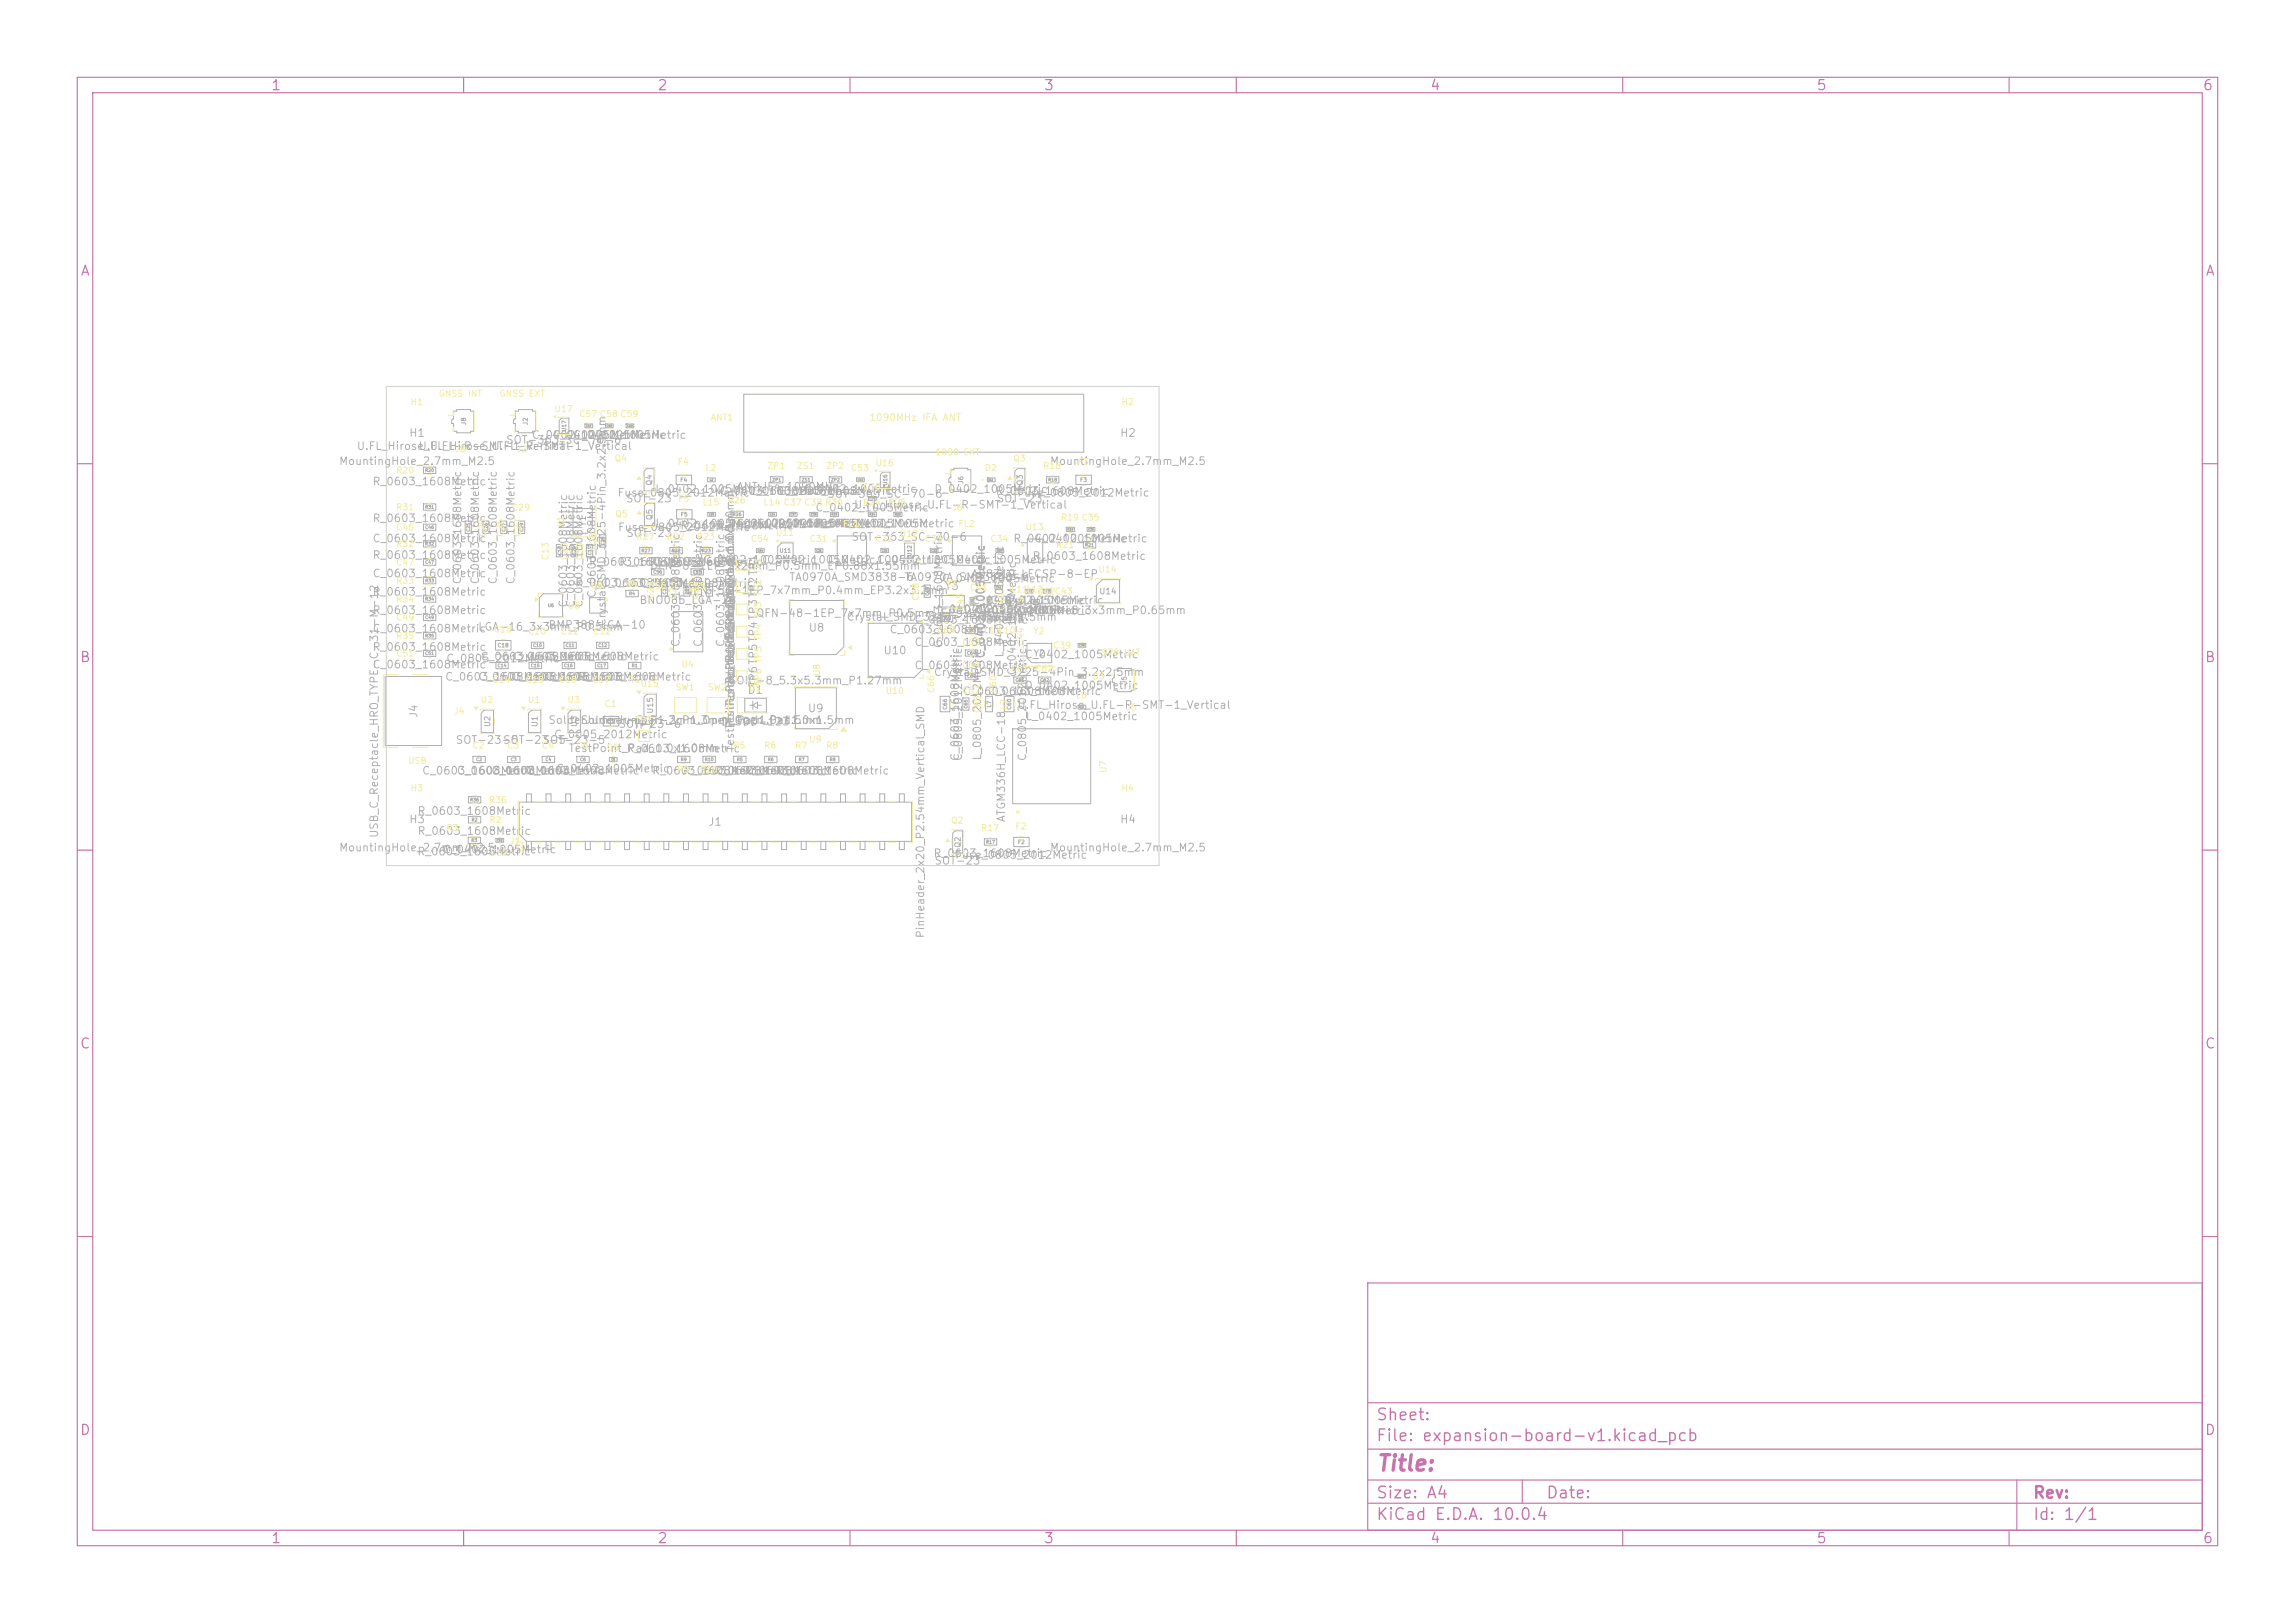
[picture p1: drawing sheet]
<svg xmlns="http://www.w3.org/2000/svg" width="297mm" height="210mm" viewBox="0 0 297 210" stroke-linecap="round" stroke-linejoin="round" font-family="sans-serif">
<defs><g id="words">
<text font-size="2" fill="#c872ab" x="178" y="190.8">Title:</text>
<g font-size="1.5" fill="#c872ab">
<text x="178" y="184.2">Sheet:</text>
<text x="178" y="186.9">File: expansion-board-v1.kicad_pcb</text>
<text x="178" y="197.1">KiCad E.D.A. 10.0.4</text>
<text x="178" y="194.3">Size: A4</text>
<text x="200" y="194.3">Date:</text>
<text x="263" y="194.3">Rev:</text>
<text x="263" y="197.1">Id: 1/1</text>
</g>
<g font-size="1.3" fill="#c872ab">
<text x="35" y="12">1</text>
<text x="85" y="12">2</text>
<text x="135" y="12">3</text>
<text x="185" y="12">4</text>
<text x="235" y="12">5</text>
<text x="285" y="12">6</text>
<text x="10.3" y="36">A</text>
<text x="285.4" y="36">A</text>
<text x="10.3" y="86">B</text>
<text x="285.3" y="86">B</text>
<text x="10.3" y="136">C</text>
<text x="285.3" y="136">C</text>
<text x="10.3" y="186">D</text>
<text x="285.3" y="186">D</text>
<text x="35" y="200">1</text>
<text x="85" y="200">2</text>
<text x="135" y="200">3</text>
<text x="185" y="200">4</text>
<text x="235" y="200">5</text>
<text x="285" y="200">6</text>
</g>
<g font-size="1" fill="#afafaf">
<text x="52.9" y="56.8">H1</text>
<text x="54.1" y="58.5">U.FL_Hirose_U.FL-R-SMT-1_Vertical</text>
<text x="65.4" y="57.7">SOT-363_SC-70-6</text>
<text x="68.7" y="57">C_0402_1005Metric</text>
<text x="71.4" y="57">C_0402_1005Metric</text>
<text x="74.1" y="57">C_0402_1005Metric</text>
<text x="144.9" y="56.8">H2</text>
<text x="43.8" y="60.4">MountingHole_2.7mm_M2.5</text>
<text x="48.1" y="63">R_0603_1608Metric</text>
<text x="79.8" y="64.5">Fuse_0805_2012MetricL_0603_1608Metric</text>
<text x="80.9" y="65.3">SOT-23</text>
<text x="84.7" y="64">L_0402_1005Metric</text>
<text x="93.1" y="64.3">C_0603_1608Metric</text>
<text x="95.3" y="63.7">ANT_IFA_1090MHz</text>
<text x="100.7" y="64.3">C_0603_1608Metric</text>
<text x="103.9" y="64">C_0402_1005Metric</text>
<text x="107" y="64.7">SOT-363_SC-70-6</text>
<text x="120.8" y="64">D_0402_1005Metric</text>
<text x="128.8" y="64.3">R_0603_1608Metric</text>
<text x="128.9" y="65.3">SOT-23</text>
<text x="131.6" y="64.5">Fuse_0805_2012Metric</text>
<text x="135.8" y="60.4">MountingHole_2.7mm_M2.5</text>
<text x="48.1" y="70.4">C_0603_1608Metric</text>
<text x="48.1" y="67.8">R_0603_1608Metric</text>
<text x="79.9" y="69">Fuse_0805_2012Metric</text>
<text x="81" y="69.7">SOT-23</text>
<text x="84.7" y="68.5">L_0402_1005Metric</text>
<text x="87.9" y="68.7">R_0603_1608Metric</text>
<text x="92.6" y="68.5">L_0402_1005Metric</text>
<text x="95.2" y="68.5">C_0402_1005Metric</text>
<text x="97.9" y="68.5">C_0402_1005Metric</text>
<text x="100.5" y="68.5">R_0402_1005Metric</text>
<text x="105.4" y="68.5">R_0402_1005Metric</text>
<text x="105.4" y="66.4">C_0402_1005Metric</text>
<text x="108.7" y="68.5">R_0402_1005Metric</text>
<text x="110.1" y="70.2">SOT-363_SC-70-6</text>
<text x="110.4" y="66.1">U.FL_Hirose_U.FL-R-SMT-1_Vertical</text>
<text x="131.1" y="70.4">R_0402_1005Metric</text>
<text x="133.7" y="70.4">C_0402_1005Metric</text>
<text x="48.1" y="72.6">R_0603_1608Metric</text>
<text x="48.1" y="77.3">R_0603_1608Metric</text>
<text x="48.1" y="74.9">C_0603_1608Metric</text>
<text x="59.9" y="75.7" transform="rotate(-90 59.9 75.7)">C_0603_1608Metric</text>
<text x="62.2" y="75.7" transform="rotate(-90 62.2 75.7)">C_0603_1608Metric</text>
<text x="64.5" y="75.7" transform="rotate(-90 64.5 75.7)">C_0603_1608Metric</text>
<text x="66.8" y="75.7" transform="rotate(-90 66.8 75.7)">C_0603_1608Metric</text>
<text x="74.3" y="76.1">R_0603_1608Metric</text>
<text x="76.1" y="73.4">R_0603_1608Metric</text>
<text x="77.3" y="77.5" transform="rotate(-90 77.3 77.5)">C_0603_1608Metric</text>
<text x="77.7" y="76.2">C_0603_1608Metric</text>
<text x="80" y="73.4">R_0603_1608Metric</text>
<text x="82.8" y="76.2">C_0603_1608Metric</text>
<text x="84" y="73.4">R_0603_1608Metric</text>
<text x="84" y="74">DFN-8-1EP_2x2mm_P0.5mm_EP0.86x1.55mm</text>
<text x="88.6" y="77.1">QFN-56-1EP_7x7mm_P0.4mm_EP3.2x3.2mm</text>
<text x="90.9" y="73.2">C_0402_1005Metric</text>
<text x="98.5" y="73.2">C_0402_1005MetricC_0402_1005Metric</text>
<text x="102" y="75.4">TA0970A_SMD3838-6</text>
<text x="107" y="73.2">C_0402_1005MetricC_0402_1005Metric</text>
<text x="116.9" y="75.4">TA0970A_SMD3838-6</text>
<text x="121.8" y="75.6">C_0402_1005Metric</text>
<text x="122.2" y="76.6">Y3</text>
<text x="125.6" y="75">AD8319_LFCSP-8-EP</text>
<text x="133.5" y="72.7">R_0603_1608Metric</text>
<text x="48.1" y="82.1">C_0603_1608Metric</text>
<text x="48.1" y="79.7">R_0603_1608Metric</text>
<text x="61.8" y="81.9">LGA-16_3x3mm_P0.5mm</text>
<text x="70.9" y="81.6">BMP388_LGA-10</text>
<text x="73.6" y="78.7" transform="rotate(-90 73.6 78.7)">C_0603_1608Metric</text>
<text x="74.6" y="78.7" transform="rotate(-90 74.6 78.7)">C_0603_1608Metric</text>
<text x="75.6" y="78.7" transform="rotate(-90 75.6 78.7)">C_0603_1608Metric</text>
<text x="78.6" y="81.1" transform="rotate(-90 78.6 81.1)">Crystal_SMD_3225-4Pin_3.2x2.5mm</text>
<text x="82.7" y="78.4">BNO085_LGA-28</text>
<text x="88.2" y="83.8" transform="rotate(-90 88.2 83.8)">C_0603_1608Metric</text>
<text x="91.1" y="83.8" transform="rotate(-90 91.1 83.8)">C_0603_1608Metric</text>
<text x="94" y="83.8" transform="rotate(-90 94 83.8)">C_0603_1608Metric</text>
<text x="95.2" y="82.9" transform="rotate(-90 95.2 82.9)">TestPoint_Pad_1.0x1.0mm</text>
<text x="97.8" y="80.1">QFN-48-1EP_7x7mm_P0.5mm_EP5.15x5.15mm</text>
<text x="104.6" y="82">U8</text>
<text x="109.5" y="80.6">Crystal_SMD_3215-2Pin_3.2x1.5mm</text>
<text x="115" y="82.2">C_0603_1608Metric</text>
<text x="118.3" y="80.9">C_0603_1608Metric</text>
<text x="118.3" y="83.8">C_0603_1608Metric</text>
<text x="121.1" y="79.6">L_0402_1005Metric</text>
<text x="122.2" y="84" transform="rotate(-90 122.2 84)">C_0603_1608Metric</text>
<text x="123" y="79.6">L_0402_1005Metric</text>
<text x="124.6" y="79.7">L_0402_1005Metric</text>
<text x="125.7" y="78.4">C_0402_1005Metric</text>
<text x="126.6" y="79.7">L_0402_1005Metric</text>
<text x="128" y="78.4">C_0402_1005Metric</text>
<text x="133.1" y="79.7">MSOP-8_3x3mm_P0.65mm</text>
<text x="48.1" y="86.7">C_0603_1608Metric</text>
<text x="48.1" y="84.5">R_0603_1608Metric</text>
<text x="57.5" y="88.3">C_0603_1608Metric</text>
<text x="57.7" y="85.9">C_0805_2012Metric</text>
<text x="61.8" y="88.3">C_0603_1608Metric</text>
<text x="62.1" y="85.7">C_0603_1608Metric</text>
<text x="66.1" y="88.3">C_0603_1608Metric</text>
<text x="66.3" y="85.7">C_0603_1608Metric</text>
<text x="70.4" y="88.3">C_0603_1608Metric</text>
<text x="70.5" y="85.7">C_0603_1608Metric</text>
<text x="74.7" y="88.3">R_0603_1608Metric</text>
<text x="94.2" y="88.8">SOIC-8_5.3x5.3mm_P1.27mm</text>
<text x="95.2" y="88.7" transform="rotate(-90 95.2 88.7)">TestPoint_Pad_1.0x1.0mm</text>
<text x="95.2" y="85.8" transform="rotate(-90 95.2 85.8)">TestPoint_Pad_1.0x1.0mm</text>
<text x="98.2" y="89" transform="rotate(-90 98.2 89)">TP6TP5TP4TP3TP2TP1</text>
<text x="114.3" y="84.9">U10</text>
<text x="118.3" y="86.8">C_0603_1608Metric</text>
<text x="120.8" y="87.7">Crystal_SMD_3225-4Pin_3.2x2.5mm</text>
<text x="127.6" y="85.3" transform="rotate(-90 127.6 85.3)">C_0402_1005Metric</text>
<text x="130.1" y="85.2" transform="rotate(-90 130.1 85.2)">L_0402_1005Metric</text>
<text x="131.7" y="87.5" transform="rotate(-90 131.7 87.5)">C_0402_1005Metric</text>
<text x="132.6" y="85.4">C_0402_1005Metric</text>
<text x="132.6" y="89.4">D_0402_1005Metric</text>
<text x="54.3" y="93" transform="rotate(-90 54.3 93)">J4</text>
<text x="70.9" y="93.9">SolderJumper-2_P1.3mm_Open_Pad1.0x1.5mm</text>
<text x="71.6" y="95.8">C_0805_2012Metric</text>
<text x="75.1" y="93.9">SolderJumper-2_P1.3mm_Open_Pad1.0x1.5mm</text>
<text x="80" y="94.4">SOT-23-6</text>
<text x="81.9" y="94.6">TP7</text>
<text x="93.2" y="94.1">D_SOD-123</text>
<text x="95.2" y="94.5" transform="rotate(-90 95.2 94.5)">TestPoint_Pad_1.0x1.0mm</text>
<text x="95.2" y="91.6" transform="rotate(-90 95.2 91.6)">TestPoint_Pad_1.0x1.0mm</text>
<text x="96.7" y="90">D1</text>
<text x="104.5" y="92.4">U9</text>
<text x="124.5" y="90.2">C_0603_1608Metric</text>
<text x="127.7" y="90.2">C_0603_1608Metric</text>
<text x="131.6" y="92">U.FL_Hirose_U.FL-R-SMT-1_Vertical</text>
<text x="132.7" y="93.4">L_0402_1005Metric</text>
<text x="54.5" y="100.5">C_0603_1608Metric</text>
<text x="58.9" y="96.5">SOT-23-5</text>
<text x="59" y="100.5">C_0603_1608Metric</text>
<text x="63.5" y="100.5">C_0603_1608Metric</text>
<text x="65" y="96.5">SOT-23-5</text>
<text x="68" y="100.5">C_0603_1608Metric</text>
<text x="70.1" y="96.5">SOT-23-5</text>
<text x="71.9" y="100.2">C_0402_1005Metric</text>
<text x="73.5" y="97.6">TestPoint_Pad_1.0x1.0mm</text>
<text x="81" y="97.6">R_0603_1608Metric</text>
<text x="84.3" y="100.5">R_0603_1608Metric</text>
<text x="88.3" y="100.5">R_0603_1608Metric</text>
<text x="92.3" y="100.5">R_0603_1608Metric</text>
<text x="95.2" y="97.3" transform="rotate(-90 95.2 97.3)">TestPoint_Pad_1.0x1.0mm</text>
<text x="96.3" y="100.5">R_0603_1608Metric</text>
<text x="100.3" y="100.5">R_0603_1608Metric</text>
<text x="124.3" y="98.6" transform="rotate(-90 124.3 98.6)">C_0603_1608Metric</text>
<text x="124.7" y="98.6" transform="rotate(-90 124.7 98.6)">C_0805_2012Metric</text>
<text x="127.2" y="98.5" transform="rotate(-90 127.2 98.5)">L_0805_2012Metric</text>
<text x="133" y="98.6" transform="rotate(-90 133 98.6)">C_0805_2012Metric</text>
<text x="52.9" y="106.8">H3</text>
<text x="54" y="105.7">R_0603_1608Metric</text>
<text x="91.6" y="107.1">J1</text>
<text x="130.3" y="106.5" transform="rotate(-90 130.3 106.5)">ATGM336H_LCC-18</text>
<text x="144.9" y="106.8">H4</text>
<text x="43.8" y="110.4">MountingHole_2.7mm_M2.5</text>
<text x="49.2" y="108.5" transform="rotate(-90 49.2 108.5)">USB_C_Receptacle_HRO_TYPE-C-31-M-12</text>
<text x="53.9" y="110.9">R_0603_1608Metric</text>
<text x="54" y="108.3">R_0603_1608Metric</text>
<text x="57.2" y="110.7">C_0402_1005Metric</text>
<text x="120.7" y="111.1">R_0603_1608Metric</text>
<text x="120.9" y="112.1">SOT-23</text>
<text x="123.5" y="111.4">Fuse_0805_2012Metric</text>
<text x="135.8" y="110.4">MountingHole_2.7mm_M2.5</text>
<text x="119.9" y="121.5" transform="rotate(-90 119.9 121.5)">PinHeader_2x20_P2.54mm_Vertical_SMD</text>
</g>
<text font-size=".9" fill="#f2eda1" x="112.4" y="54.7">1090MHz IFA ANT</text>
<g font-size=".8" fill="#f2eda1">
<text x="53.1" y="52.6">H1</text>
<text x="56.7" y="51.5">GNSS INT</text>
<text x="64.6" y="51.5">GNSS EXT</text>
<text x="71.7" y="53.5">U17</text>
<text x="145.1" y="52.6">H2</text>
<text x="58.8" y="58.7">J8</text>
<text x="66.8" y="58.7">J2</text>
<text x="74.9" y="54.2">C57 C58 C59</text>
<text x="79.5" y="59.9">Q4</text>
<text x="91.9" y="54.6">ANT1</text>
<text x="121" y="59.1">1090 EXT</text>
<text x="131" y="59.9">Q3</text>
<text x="51.2" y="61.5">R20</text>
<text x="87.6" y="60.3">F4</text>
<text x="87.7" y="65.1">F5</text>
<text x="90.9" y="65.6">L15</text>
<text x="91.2" y="61.1">L2</text>
<text x="94.1" y="65.3">R26</text>
<text x="98.7" y="65.6">L14 C37 C38 R30</text>
<text x="99.2" y="60.9">ZP1</text>
<text x="103" y="60.9">ZS1</text>
<text x="106.8" y="60.9">ZP2</text>
<text x="110" y="61.1">C53</text>
<text x="111.6" y="65.6">R24</text>
<text x="111.6" y="63.6">C30</text>
<text x="113.2" y="60.5">U16</text>
<text x="114.9" y="65.6">R25</text>
<text x="127.4" y="61.1">D2</text>
<text x="134.9" y="60.9">R18</text>
<text x="139.4" y="60.3">F3</text>
<text x="51.2" y="71">R32</text>
<text x="51.2" y="68.8">C46</text>
<text x="51.2" y="66.2">R31</text>
<text x="63" y="69.5" transform="rotate(-90 63 69.5)">C25</text>
<text x="65.3" y="69.5" transform="rotate(-90 65.3 69.5)">C26</text>
<text x="66.2" y="66.3">C29</text>
<text x="67.6" y="69.5" transform="rotate(-90 67.6 69.5)">C27</text>
<text x="73.2" y="68.3" transform="rotate(-90 73.2 68.3)">Y1</text>
<text x="77.3" y="71.3" transform="rotate(-90 77.3 71.3)">C28</text>
<text x="79.6" y="67.1">Q5</text>
<text x="82.3" y="70">R27</text>
<text x="86.2" y="70">R22</text>
<text x="90.1" y="70">R23</text>
<text x="97.1" y="70.3">C54</text>
<text x="100.3" y="69.5">U11</text>
<text x="104.7" y="70.3">C31</text>
<text x="109.1" y="68.4">FL1</text>
<text x="113.2" y="70.3">C32</text>
<text x="116.4" y="69.7">U12</text>
<text x="119.6" y="70.3">C33</text>
<text x="123.1" y="66.3">J6</text>
<text x="124" y="68.4">FL2</text>
<text x="128.1" y="70.3">C34</text>
<text x="132.6" y="68.8">U13</text>
<text x="136.6" y="71.1">R21</text>
<text x="137.2" y="67.5">R19 C35</text>
<text x="51.2" y="75.7">R33</text>
<text x="51.2" y="73.4">C47</text>
<text x="71.2" y="72.6" transform="rotate(-90 71.2 72.6)">C13</text>
<text x="73.6" y="72.6" transform="rotate(-90 73.6 72.6)">C20</text>
<text x="75.6" y="72.6" transform="rotate(-90 75.6 72.6)">C19</text>
<text x="76.4" y="76.4">U5</text>
<text x="80.9" y="76.1">R4</text>
<text x="83.8" y="76.4">C56</text>
<text x="84.8" y="77.6" transform="rotate(-90 84.8 77.6)">C22</text>
<text x="87.7" y="77.6" transform="rotate(-90 87.7 77.6)">C23</text>
<text x="88.9" y="76.4">C55</text>
<text x="90.6" y="77.6" transform="rotate(-90 90.6 77.6)">C24</text>
<text x="98.7" y="77.2" transform="rotate(-90 98.7 77.2)">TP2</text>
<text x="98.7" y="74.3" transform="rotate(-90 98.7 74.3)">TP1</text>
<text x="119.1" y="77.8" transform="rotate(-90 119.1 77.8)">C68</text>
<text x="122.3" y="76.2">Y3</text>
<text x="125.4" y="76.6">C41</text>
<text x="130.8" y="76.8">L11L12</text>
<text x="134.2" y="77.1">C42C43</text>
<text x="142.1" y="74.3">U14</text>
<text x="51.2" y="82.9">R35</text>
<text x="51.2" y="80.5">C49</text>
<text x="51.2" y="78.1">R34</text>
<text x="63.8" y="82">C18</text>
<text x="68.3" y="82.3">C10</text>
<text x="72.5" y="82.3">C11</text>
<text x="73.4" y="78.9">U6</text>
<text x="76.7" y="82.3">C12</text>
<text x="98.7" y="83" transform="rotate(-90 98.7 83)">TP4</text>
<text x="98.7" y="80.1" transform="rotate(-90 98.7 80.1)">TP3</text>
<text x="121.2" y="82.1">C69</text>
<text x="124.4" y="83.7">C63</text>
<text x="124.9" y="79.1" transform="rotate(-90 124.9 79.1)">C45</text>
<text x="127.3" y="82.2">L13</text>
<text x="129.2" y="82.2">L10</text>
<text x="130.2" y="79.1" transform="rotate(-90 130.2 79.1)">C40</text>
<text x="132.7" y="78.6" transform="rotate(-90 132.7 78.6)">L9</text>
<text x="132.7" y="83.6" transform="rotate(-90 132.7 83.6)">C44</text>
<text x="133.6" y="82.3">Y2</text>
<text x="51.2" y="85.1">C51</text>
<text x="63.6" y="88.6">C14</text>
<text x="68" y="88.6">C15</text>
<text x="72.3" y="88.6">C16</text>
<text x="76.5" y="88.6">C17</text>
<text x="81.2" y="88.6">R1</text>
<text x="82.8" y="89.1">U15</text>
<text x="87.4" y="89.5">SW1</text>
<text x="88.1" y="86.6">U4</text>
<text x="91.5" y="89.5">SW2</text>
<text x="96.9" y="89.6">D1</text>
<text x="98.7" y="88.7" transform="rotate(-90 98.7 88.7)">TP6</text>
<text x="98.7" y="85.8" transform="rotate(-90 98.7 85.8)">TP5</text>
<text x="106.3" y="87.6" transform="rotate(-90 106.3 87.6)">U8</text>
<text x="114.5" y="90">U10</text>
<text x="121.1" y="89.8" transform="rotate(-90 121.1 89.8)">C66</text>
<text x="124.4" y="89.9">C67</text>
<text x="124.4" y="86.6">C64</text>
<text x="129.1" y="89.8" transform="rotate(-90 129.1 89.8)">C60</text>
<text x="130.7" y="87.1">C61</text>
<text x="133.9" y="87.1">C62</text>
<text x="136.2" y="84.1">C39</text>
<text x="141.3" y="88.1">D3</text>
<text x="142.5" y="85">978 UAT</text>
<text x="58.7" y="92.6">J4</text>
<text x="62.1" y="91.1">U2</text>
<text x="68.2" y="91.1">U1</text>
<text x="73.4" y="91.1">U3</text>
<text x="78.2" y="91.7">C1</text>
<text x="82.1" y="93.8">TP7</text>
<text x="127.1" y="92.4" transform="rotate(-90 127.1 92.4)">C65</text>
<text x="130.6" y="91.9" transform="rotate(-90 130.6 91.9)">L7</text>
<text x="139.2" y="90.5">L8</text>
<text x="145.7" y="92.1">J5</text>
<text x="52.7" y="99">USB</text>
<text x="61.1" y="97.1">C2</text>
<text x="65.6" y="97.1">C3</text>
<text x="70" y="97.1">C4</text>
<text x="74.5" y="97.1">C6</text>
<text x="78.4" y="97.3">C5</text>
<text x="87.6" y="100.2">R9</text>
<text x="90.5" y="100.2">R10</text>
<text x="94.8" y="97.1">R5</text>
<text x="98.8" y="97.1">R6</text>
<text x="102.8" y="97.1">R7</text>
<text x="104.6" y="96.2">U9</text>
<text x="106.8" y="97.1">R8</text>
<text x="143.4" y="100.1" transform="rotate(-90 143.4 100.1)">U7</text>
<text x="53.1" y="102.6">H3</text>
<text x="57.7" y="107.7">R3</text>
<text x="63.2" y="104.1">R36</text>
<text x="63.3" y="106.7">R2</text>
<text x="123" y="106.8">Q2</text>
<text x="126.9" y="107.7">R17</text>
<text x="131.3" y="107.5">F2</text>
<text x="145.1" y="102.6">H4</text>
<text x="63.4" y="110.9">C52</text>
<text x="65.9" y="109.5">J1</text>
</g>
<g font-size=".8" fill="#afafaf">
<text x="76" y="68.2" transform="rotate(-90 76 68.2)">Y1</text>
<text x="142.2" y="77.1">U14</text>
<text x="133.7" y="85.1">Y2</text>
</g>
<g font-size=".7" fill="#afafaf">
<text x="84.6" y="62.9" transform="rotate(-90 84.6 62.9)">Q4</text>
<text x="132.5" y="62.9" transform="rotate(-90 132.5 62.9)">Q3</text>
<text x="84.6" y="67.4" transform="rotate(-90 84.6 67.4)">Q5</text>
<text x="63.6" y="94.1" transform="rotate(-90 63.6 94.1)">U2</text>
<text x="69.7" y="94.1" transform="rotate(-90 69.7 94.1)">U1</text>
<text x="74.9" y="94.1" transform="rotate(-90 74.9 94.1)">U3</text>
<text x="84.7" y="92.4" transform="rotate(-90 84.7 92.4)">U15</text>
<text x="124.5" y="109.8" transform="rotate(-90 124.5 109.8)">Q2</text>
</g>
<g font-size=".6" fill="#afafaf">
<text x="60.5" y="55.1" transform="rotate(-90 60.5 55.1)">J8</text>
<text x="68.5" y="55.1" transform="rotate(-90 68.5 55.1)">J2</text>
<text x="124.8" y="62.7" transform="rotate(-90 124.8 62.7)">J6</text>
<text x="146" y="88.6" transform="rotate(-90 146 88.6)">J5</text>
</g>
<g font-size=".5" fill="#afafaf">
<text x="73.4" y="55.9" transform="rotate(-90 73.4 55.9)">U17</text>
<text x="88" y="62.5">F4</text>
<text x="114.9" y="62.9" transform="rotate(-90 114.9 62.9)">U16</text>
<text x="139.7" y="62.5">F3</text>
<text x="88" y="66.9">F5</text>
<text x="100.8" y="71.6">U11</text>
<text x="118.1" y="72.1" transform="rotate(-90 118.1 72.1)">U12</text>
<text x="64.3" y="83.9">C18</text>
<text x="78.5" y="93.7">C1</text>
<text x="122.7" y="91.9" transform="rotate(-90 122.7 91.9)">C66</text>
<text x="128.4" y="91.6" transform="rotate(-90 128.4 91.6)">L7</text>
<text x="131" y="91.9" transform="rotate(-90 131 91.9)">C60</text>
<text x="131.7" y="109.3">F2</text>
</g>
<g font-size=".4" fill="#afafaf">
<text x="55" y="65.9">R31</text>
<text x="55" y="61.2">R20</text>
<text x="99.9" y="62.4">ZP1</text>
<text x="103.7" y="62.4">ZS1</text>
<text x="107.5" y="62.4">ZP2</text>
<text x="135.6" y="62.4">R18</text>
<text x="55" y="70.7">R32</text>
<text x="55" y="68.5">C46</text>
<text x="60.9" y="68.9" transform="rotate(-90 60.9 68.9)">C25</text>
<text x="63.2" y="68.9" transform="rotate(-90 63.2 68.9)">C26</text>
<text x="65.5" y="68.9" transform="rotate(-90 65.5 68.9)">C27</text>
<text x="67.8" y="68.9" transform="rotate(-90 67.8 68.9)">C29</text>
<text x="72.7" y="71.9" transform="rotate(-90 72.7 71.9)">C13</text>
<text x="74.6" y="71.9" transform="rotate(-90 74.6 71.9)">C20</text>
<text x="76.6" y="71.9" transform="rotate(-90 76.6 71.9)">C19</text>
<text x="78.3" y="70.6" transform="rotate(-90 78.3 70.6)">C28</text>
<text x="83" y="71.6">R27</text>
<text x="86.9" y="71.6">R22</text>
<text x="90.8" y="71.6">R23</text>
<text x="94.8" y="66.9">R26</text>
<text x="140.4" y="70.8">R21</text>
<text x="55" y="75.4">R33</text>
<text x="55" y="77.8">R34</text>
<text x="55" y="73.1">C47</text>
<text x="81.4" y="77.1">R4</text>
<text x="84.5" y="74.3">C56</text>
<text x="86.3" y="77" transform="rotate(-90 86.3 77)">C22</text>
<text x="89.2" y="77" transform="rotate(-90 89.2 77)">C23</text>
<text x="89.6" y="74.3">C55</text>
<text x="92.1" y="77" transform="rotate(-90 92.1 77)">C24</text>
<text x="120.3" y="77.1" transform="rotate(-90 120.3 77.1)">C68</text>
<text x="55" y="82.6">R35</text>
<text x="55" y="80.2">C49</text>
<text x="68.9" y="83.8">C10</text>
<text x="70.8" y="78.6">U6</text>
<text x="73.2" y="83.8">C11</text>
<text x="77.4" y="83.8">C12</text>
<text x="121.9" y="80.3">C69</text>
<text x="125.1" y="81.9">C63</text>
<text x="55" y="84.8">C51</text>
<text x="64.3" y="86.4">C14</text>
<text x="68.6" y="86.4">C15</text>
<text x="72.9" y="86.4">C16</text>
<text x="77.2" y="86.4">C17</text>
<text x="81.7" y="86.4">R1</text>
<text x="125.1" y="87.8">C67</text>
<text x="125.1" y="84.8">C64</text>
<text x="131.4" y="88.3">C61</text>
<text x="134.6" y="88.3">C62</text>
<text x="125.3" y="91.7" transform="rotate(-90 125.3 91.7)">C65</text>
<text x="61.6" y="98.6">C2</text>
<text x="66" y="98.6">C3</text>
<text x="70.5" y="98.6">C4</text>
<text x="75" y="98.6">C6</text>
<text x="88" y="98.6">R9</text>
<text x="91.2" y="98.6">R10</text>
<text x="95.3" y="98.6">R5</text>
<text x="99.3" y="98.6">R6</text>
<text x="103.3" y="98.6">R7</text>
<text x="107.3" y="98.6">R8</text>
<text x="60.8" y="103.8">R36</text>
<text x="61" y="106.4">R2</text>
<text x="60.9" y="109">R3</text>
<text x="127.6" y="109.3">R17</text>
</g>
<g font-size=".3" fill="#afafaf">
<text x="75.8" y="55.3">C57</text>
<text x="78.5" y="55.3">C58</text>
<text x="81.1" y="55.3">C59</text>
<text x="91.8" y="62.3">L2</text>
<text x="111" y="62.3">C53</text>
<text x="112.5" y="64.7">C30</text>
<text x="128" y="62.3">D2</text>
<text x="91.7" y="66.7">L15</text>
<text x="98" y="71.4">C54</text>
<text x="99.6" y="66.7">L14</text>
<text x="102.3" y="66.7">C37</text>
<text x="104.9" y="66.7">C38</text>
<text x="105.6" y="71.4">C31</text>
<text x="107.6" y="66.8">R30</text>
<text x="112.5" y="66.8">R24</text>
<text x="114.1" y="71.4">C32</text>
<text x="115.8" y="66.8">R25</text>
<text x="120.5" y="71.4">C33</text>
<text x="129" y="71.4">C34</text>
<text x="138.1" y="68.7">R19</text>
<text x="140.8" y="68.7">C35</text>
<text x="128.9" y="76.2">C41</text>
<text x="131.6" y="78">L11</text>
<text x="132.8" y="76.7">C42</text>
<text x="133.6" y="78">L12</text>
<text x="135.1" y="76.7">C43</text>
<text x="126" y="78.2" transform="rotate(-90 126 78.2)">C45</text>
<text x="128.1" y="80.2">L13</text>
<text x="128.2" y="78.2" transform="rotate(-90 128.2 78.2)">C40</text>
<text x="130.7" y="78.1" transform="rotate(-90 130.7 78.1)">L9</text>
<text x="132.3" y="80.4" transform="rotate(-90 132.3 80.4)">C44</text>
<text x="139.6" y="83.7">C39</text>
<text x="139.7" y="87.7">D3</text>
<text x="139.8" y="91.7">L8</text>
<text x="79.1" y="98.5">C5</text>
<text x="64.3" y="108.9">C52</text>
</g>
</g></defs>
<g fill="none" stroke="#c872ab" stroke-width=".15">
<path d="M10 10h277v190h-277zM12 12h273v186h-273zM60 10v2M110 10v2M160 10v2M210 10v2M260 10v2M10 60h2M285 60h2M10 110h2M285 110h2M10 160h2"/>
<path d="M177 166h108v32h-108zM285 160h2M60 198v2M110 198v2M160 198v2M177 194.5h108M177 191.5h108M177 187.5h108M177 181.5h108M197 191.5v3M210 198v2M260 198v2"/>
<path d="M261 191.5v6.5"/>
</g>
<g fill="none" stroke="#afafaf" stroke-width=".13">
<path d="M58.7 53.2h.4v-.2h1.8v.2h.4v2.6h-.4v.2h-1.8v-.2h-.4v-1h-.3v-.4l.3-.2zM66.7 53.2h.4v-.2h1.8v.2h.4v2.6h-.4v.2h-1.8v-.2h-.4v-1h-.2v-.4l.2-.2zM72.4 54.4l.3-.3h.9v2h-1.2zM75.7 54.9h1v.4h-1zM78.4 54.9h1v.4h-1zM81 54.9h1v.4h-1zM96.2 51h44v7.5h-44zM54.8 70h1.6v.8h-1.6zM54.8 67.8h1.6v.8h-1.6zM54.8 65.2h1.6v.8h-1.6zM54.8 79.5h1.6v.8h-1.6zM54.8 60.4h1.6v.9h-1.6z"/>
<path d="M54.8 74.7h1.6v.8h-1.6zM54.8 77.1h1.6v.8h-1.6zM54.8 72.4h1.6v.7h-1.6zM60.2 67.4h.8v1.6h-.8zM62.5 67.4h.8v1.6h-.8zM64.8 67.4h.8v1.6h-.8zM67.1 67.4h.8v1.6h-.8zM69.8 77.3l.5-.5h2.5v3h-3zM72 70.4h.8v1.6h-.8zM73.9 70.4h.8v1.6h-.8zM74.1 65.8h2.6v2.6l-.7 .6h-1.9zM75.9 70.4h.8v1.6h-.8z"/>
<path d="M76.3 77.3h2v2h-2zM77.6 69.2h.8v1.6h-.8zM81 76.4h1.6v.8h-1.6zM82.8 70.8h1.6v.9h-1.6zM83.7 60.6h1v2.9h-1.3v-2.5zM83.7 65.1h1v2.9h-1.3v-2.6zM84.3 73.6h1.6v.8h-1.6zM85.6 75.5h.8v1.6h-.8zM86.7 70.8h1.6v.9h-1.6zM87.1 79.1h3.9v5.2h-3.9zM87.5 61.5h2v1.2h-2zM87.6 66h2v1.2h-2z"/>
<path d="M88.5 75.5h.8v1.6h-.8zM89.4 73.6h1.6v.8h-1.6zM90.6 70.8h1.6v.9h-1.6zM91.4 75.5h.8v1.6h-.8zM91.6 61.8h1v.5h-1zM91.6 66.3h1v.5h-1zM94.6 66.1h1.6v.9h-1.6zM97.9 71h1v.5h-1zM99.5 66.3h1v.5h-1zM99.7 61.7h1.6v.8h-1.6zM100.6 70.7l.5-.4h1.5v2h-2zM102.2 66.3h1v.5h-1z"/>
<path d="M102.2 77.7h7v6l-1 1h-6zM103.5 61.7h1.6v.8h-1.6zM104.8 66.3h1v.5h-1zM105.5 71h1v.5h-1zM107.3 61.7h1.6v.8h-1.6zM107.5 66.3h1v.5h-1zM108.3 69.3h3.8v3.8h-3.8zM110.9 61.8h1v.5h-1zM112.4 66.3h1v.5h-1zM112.4 64.3h1v.4h-1zM113.9 61.4l.3-.3h1v2h-1.3zM114 71h1v.5h-1z"/>
<path d="M115.7 66.3h1v.5h-1zM117.1 70.3h1.2v1.6l-.3 .4h-.9zM119.6 75.7h.8v1.6h-.8zM120.4 71h1v.5h-1zM121.6 77.1h3.2v1.5h-3.2zM121.7 79.6h1.6v.8h-1.6zM123 60.8h.4v-.2h1.8v.2h.4v2.6h-.4v.2h-1.8v-.2h-.4v-1h-.2v-.5l.2-.1zM123.2 69.3h3.8v3.8h-3.8zM125.5 77.3h.6v1h-.6zM127.8 77.3h.4v1h-.4zM127.8 61.8h1v.5h-1zM127.9 61.8v.5"/>
<path d="M128 61.8v.5M128 79.7h1v.6h-1zM128.8 75.7h1v.6h-1zM128.9 71h1v.5h-1zM129.9 79.7h1v.6h-1zM130.2 77.3h.6v1h-.6zM131.5 77.6h1v.4h-1zM131.7 60.6h.9v2.9h-1.3v-2.5zM131.8 79.5h.6v1h-.6zM132.7 76.3h1v.4h-1zM132.9 69.7h2v3h-2zM133.5 77.6h1v.4h-1z"/>
<path d="M135 76.3h1v.4h-1zM135.4 61.7h1.6v.8h-1.6zM138 68.2h1v.6h-1zM139.2 61.5h2v1.2h-2zM140.2 70.1h1.6v.8h-1.6zM140.7 68.3h1v.4h-1zM141.9 75.7l.7-.7h2.3v3h-3zM49.8 87.5h7.3v9h-7.3zM54.8 84.1h1.6v.8h-1.6zM54.8 81.9h1.6v.8h-1.6zM61.2 97.9h1.6v.8h-1.6zM62.3 92.3l.4-.4h1.2v2.9h-1.6z"/>
<path d="M64.1 82.9h2v1.2h-2zM64.2 85.7h1.6v.8h-1.6zM65.7 97.9h1.6v.8h-1.6zM68.4 92.3l.4-.4h1.2v2.9h-1.6zM68.5 85.7h1.6v.8h-1.6zM68.8 83.1h1.6v.8h-1.6zM70.2 97.9h1.6v.8h-1.6zM72.8 85.7h1.6v.8h-1.6zM73 83.1h1.6v.8h-1.6zM73.9 91.9h1.2v2.9h-1.6v-2.5zM74.7 97.9h1.6v.8h-1.6zM77.1 85.7h1.6v.8h-1.6z"/>
<path d="M77.2 83.1h1.6v.8h-1.6zM78.1 92.7h2v1.3h-2zM78.9 98h1v.5h-1zM81.3 85.7h1.6v.8h-1.6zM83.7 89.8h1.2v2.9h-1.6v-2.5zM87.7 97.9h1.6v.8h-1.6zM91 97.9h1.6v.8h-1.6zM94.9 97.9h1.6v.8h-1.6zM96.4 90.4h2.8v1.8h-2.8zM97 91.3h.4M97.4 90.7v1.1M97.4 91.3l.6-.4v.8z"/>
<path d="M98 91.3h.5M99 97.9h1.5v.8h-1.5zM102.9 89h5.3v4.3l-1 1h-4.3zM103 97.9h1.6v.8h-1.6zM107 97.9h1.6v.8h-1.6zM112.4 80.6h7v6l-1 1h-6zM121.7 90.1h1.2v2h-1.2zM124.6 90.3h.8v1.6h-.8zM124.9 81.2h1.6v.8h-1.6zM124.9 87.1h1.6v.8h-1.6zM124.9 84.1h1.6v.8h-1.6zM127.5 90.1h1v2h-1z"/>
<path d="M130 90.1h1.2v2h-1.2zM131.1 94.3h10.1v9.7h-10.1zM131.2 87.6h1.6v.8h-1.6zM132.9 83.3h3.2v2.4h-2.6l-.6-.6zM134.4 87.6h1.6v.8h-1.6zM139.5 91.3h1v.4h-1zM139.5 83.3h1v.4h-1zM139.5 87.3h1v.4h-1zM139.6 87.3v.5M139.7 87.3v.5M144.2 86.7h.4v-.2h1.8v.2h.4v2.6h-.4v.2h-1.8v-.2h-.4v-1h-.3v-.4l.3-.2zM60.6 108.3h1.6v.9h-1.6z"/>
<path d="M60.6 103.1h1.6v.8h-1.6zM60.6 105.7h1.6v.8h-1.6zM64.2 108.5h1v.5h-1zM67.2 103.8h50.8v5.1h-49.9l-.9-1zM68.1 103.8v-1.1h.7v1.1M68.1 108.9v1h.7v-1M70.7 103.8v-1.1h.6v1.1M70.7 108.9v1h.6v-1M73.2 103.8v-1.1h.6v1.1M73.2 108.9v1h.6v-1M75.7 103.8v-1.1h.7v1.1M75.7 108.9v1h.7v-1"/>
<path d="M78.3 103.8v-1.1h.6v1.1M78.3 108.9v1h.6v-1M80.8 103.8v-1.1h.7v1.1M80.8 108.9v1h.7v-1M83.4 103.8v-1.1h.6v1.1M83.4 108.9v1h.6v-1M85.9 103.8v-1.1h.7v1.1M85.9 108.9v1h.7v-1M88.5 103.8v-1.1h.6v1.1M88.5 108.9v1h.6v-1M91 103.8v-1.1h.6v1.1M91 108.9v1h.6v-1"/>
<path d="M93.5 103.8v-1.1h.7v1.1M93.5 108.9v1h.7v-1M96.1 103.8v-1.1h.6v1.1M96.1 108.9v1h.6v-1M98.6 103.8v-1.1h.7v1.1M98.6 108.9v1h.7v-1M101.2 103.8v-1.1h.6v1.1M101.2 108.9v1h.6v-1M103.7 103.8v-1.1h.6v1.1M103.7 108.9v1h.6v-1M106.2 103.8v-1.1h.7v1.1M106.2 108.9v1h.7v-1"/>
<path d="M108.8 103.8v-1.1h.6v1.1M108.8 108.9v1h.6v-1M111.3 103.8v-1.1h.7v1.1M111.3 108.9v1h.7v-1M113.9 103.8v-1.1h.6v1.1M113.9 108.9v1h.6v-1M116.4 103.8v-1.1h.6v1.1M116.4 108.9v1h.6v-1M123.6 107.5h1v2.9h-1.3v-2.6zM127.4 108.5h1.6v.9h-1.6zM131.2 108.4h2v1.1h-2z"/>
</g>
<path d="M90.1 73.5h.3M90.1 74.5h.3M117 70.2h1.4M117 72.3h1.4M118.9 72.3l.1 .2h-.3z" fill="none" stroke="#f2eda1" stroke-width=".13"/>
<path d="M118.9 72.3l.1 .2h-.3z" fill="#f2eda1"/>
<g fill="none" stroke="#f2eda1" stroke-width=".13">
<path d="M55.4 69.8h.4M55.4 70.9h.4M62.4 68.1v.3M63.4 68.1v.3M77.5 69.9v.2M78.5 69.9v.2M83.4 70.7h.4M83.4 71.8h.4M87.3 70.7h.4M87.3 71.8h.4M88.3 65.8h.5M88.3 67.3h.5"/>
<path d="M95.2 66h.4M95.2 67.1h.4M95.3 72.4h1.4v1.4h-1.4zM119.5 76.4v.2M120.5 76.4v.2M122.5 76.9h1.4M122.5 78.7h1.4M129.3 70.9h.2M129.3 71.6h.2M61.4 91.5h.5l-.3 .3zM62.2 91.8h1.8M62.2 94.8h1.8"/>
<path d="M64 92.9v.8M73.6 83h.3M73.6 84h.3M75.3 97.8h.3M75.3 98.8h.3M99.4 90.3h-4v2h4M103.5 97.7h.5M103.5 98.8h.5M107.5 97.7h.5M107.5 98.8h.5M125.6 81.1h.3M125.6 82.1h.3"/>
<path d="M61.2 103h.5M61.2 104h.5M64.6 108.4h.2M64.6 109.1h.2M67.6 103.7h-.5v5.3h.5v1.4M69.3 103.7h.9M69.3 109h.9M71.8 103.7h.9M71.8 109h.9M74.3 103.7h1M74.3 109h1M76.9 103.7h.9"/>
<path d="M76.9 109h.9M79.4 103.7h.9M79.4 109h.9M82 103.7h.9M82 109h.9M84.5 103.7h.9M84.5 109h.9M87 103.7h1M87 109h1M89.6 103.7h.9M89.6 109h.9M92.1 103.7h.9"/>
<path d="M92.1 109h.9M94.7 103.7h.9M94.7 109h.9M97.2 103.7h.9M97.2 109h.9M99.7 103.7h1M99.7 109h1M102.3 103.7h.9M102.3 109h.9M104.8 103.7h.9M104.8 109h.9M107.4 103.7h.9"/>
<path d="M107.4 109h.9M109.9 103.7h.9M109.9 109h.9M112.4 103.7h1M112.4 109h1M115 103.7h.9M115 109h.9M117.5 103.7h.6v5.3h-.6"/>
</g>
<g fill="none" stroke="#f2eda1" stroke-width=".15">
<circle cx="122.8" cy="70" r=".15"/>
<circle cx="131.7" cy="105" r=".15"/>
</g>
<path d="M61.4 91.5h.5l-.3 .3z" fill="#f2eda1"/>
<path d="M113.2 60.8h.3l-.1 .2zM113.8 61h1.5M113.8 63.2h.1M113.8 63.2h1.5M115.3 63.2h.1M81.9 85.6h.5M81.9 86.6h.5" fill="none" stroke="#f2eda1" stroke-width=".13"/>
<path d="M113.2 60.8h.3l-.1 .2z" fill="#f2eda1"/>
<path d="M77.1 65.3v4.2h-3.4M105.2 66.2h.2M105.2 66.9h.2M133.1 76.1h.2M133.1 76.9h.2M136 61.6h.5M136 62.6h.5M78.8 92.6h.5M78.8 94.1h.5M102.8 89.1v-.2h5.5v.2M102.8 94.1v.3h5.5v-.3M109.2 94.1l.3 .5h-.7z" fill="none" stroke="#f2eda1" stroke-width=".13"/>
<path d="M109.2 94.1l.3 .5h-.7z" fill="#f2eda1"/>
<g fill="none" stroke="#f2eda1" stroke-width=".13">
<path d="M58.6 53.1v.6h-.6M58.6 55.3v.6M61.4 53.2v2.7M66.6 53.1v.6h-.6M66.6 55.3v.6M69.4 53.2v2.7M69.3 77.3l.3 .3-.3 .2zM69.7 79.4v.5h.5M70.2 76.7h-.5v.5M72.4 76.7h.5v.5M72.9 79.4v.5h-.5M75.8 71.1v.3"/>
<path d="M76.8 71.1v.3M85.5 76.2v.3M86.5 76.2v.3M88.4 76.2v.3M89.4 76.2v.3M102.5 66.2h.3M102.5 66.9h.3M108 61.6h.3M108 62.6h.3M116 66.2h.4M116 66.9h.4M55.5 84h.2"/>
<path d="M55.5 85h.2M61.9 97.8h.2M61.9 98.8h.2M64.8 85.6h.3M64.8 86.6h.3M70.8 97.8h.3M70.8 98.8h.3M77.7 85.6h.3M77.7 86.6h.3M79.3 97.9h.2M79.3 98.6h.2M95.5 97.7h.5"/>
<path d="M95.5 98.8h.5"/>
</g>
<path d="M69.3 77.3l.3 .3-.3 .2z" fill="#f2eda1"/>
<path d="M55.5 67.7h.2M55.5 68.7h.2M55.4 81.7h.4M55.4 82.8h.4M82.4 89.4h.5l-.2 .3zM83.2 89.7h1.8M83.2 92.8h1.8M129.9 90.8v.6M131.3 90.8v.6" fill="none" stroke="#f2eda1" stroke-width=".13"/>
<path d="M82.4 89.4h.5l-.2 .3z" fill="#f2eda1"/>
<path d="M102.7 77.6h-.6v.6M108.7 77.6h.6v.6M91.5 97.7h.5M91.5 98.8h.5M95.3 83.9h1.4v1.4h-1.4zM102.1 84.2v.6h.6M109.3 84.2v.6h-.6M109.8 83.8l.4-.2v.4z" fill="none" stroke="#f2eda1" stroke-width=".13"/>
<path d="M109.8 83.8l.4-.2v.4z" fill="#f2eda1"/>
<g fill="none" stroke="#f2eda1" stroke-width=".13">
<path d="M95.3 75.3h1.4v1.4h-1.4zM127.6 77.7v.2M128.4 77.7v.2M141 74.7h.5l-.3 .4zM141.8 75.1v-.2h3.2v.2M141.8 77.9v.2h3.2v-.2M51.5 87.3h-1.9v9.4h1.9M53.4 87.3h2M53.4 96.7h2M64.9 82.8h.5M64.9 84.2h.5M66.3 97.8h.3"/>
<path d="M66.3 98.8h.3M82.6 94.5h1.4v1.4h-1.4zM121.6 90.8v.6M123 90.8v.6M132.4 82.8v3.4h4.2"/>
</g>
<path d="M141 74.7h.5l-.3 .4z" fill="#f2eda1"/>
<g fill="none" stroke="#f2eda1" stroke-width=".13">
<path d="M55.4 65.1h.4M55.4 66.1h.4M71.9 71.1v.3M72.9 71.1v.3M81.6 76.3h.4M81.6 77.3h.4M100.5 69.9h.3l-.2 .2zM100.5 72.4h2.3M100.9 70.1h1.9M104.2 61.6h.3M104.2 62.6h.3M140.8 70h.4"/>
<path d="M140.8 71h.4"/>
</g>
<path d="M100.5 69.9h.3l-.2 .2z" fill="#f2eda1"/>
<path d="M72.6 91.5h.5l-.2 .3zM73.4 91.8h1.8M73.4 94.8h1.8M75.2 92.9v.8" fill="none" stroke="#f2eda1" stroke-width=".13"/>
<path d="M72.6 91.5h.5l-.2 .3z" fill="#f2eda1"/>
<g fill="none" stroke="#f2eda1" stroke-width=".13">
<path d="M55.4 60.3h.4M55.4 61.4h.4M55.4 74.6h.4M55.4 75.7h.4M55.5 79.4h.2M85 73.5h.3M85 74.5h.3M100.4 61.6h.3M100.4 62.6h.3M112.7 66.2h.4M112.7 66.9h.4M114.4 70.9h.2"/>
<path d="M114.4 71.6h.2M130.7 61.7l.2 .3h-.5zM131.2 60.6l1.5-.1v1M131.2 61.7v.8M132.7 62.6v1h-1.5M135.4 76.1h.2M135.4 76.9h.2M55.5 80.4h.2M69.1 85.6h.3M69.1 86.6h.3M91.5 90.3h2.8v2h-2.8zM99.5 97.7h.5"/>
<path d="M99.5 98.8h.5M144.1 86.6v.6h-.6M144.1 88.8v.6M146.9 86.7v2.7"/>
<circle cx="127.2" cy="62.1" r=".05"/>
</g>
<g fill="none" stroke="#f2eda1" stroke-width=".15">
<circle cx="107.9" cy="70" r=".15"/>
<circle cx="86.9" cy="84" r=".15"/>
</g>
<path d="M130.7 61.7l.2 .3h-.5z" fill="#f2eda1"/>
<path d="M55.4 77h.4M55.4 78h.4M73.8 71.1v.3M74.8 71.1v.3M82.7 66.2l.3 .3h-.5zM83.3 65h1.5v1M83.3 66.2v.7M84.8 67.1v1h-1.5M129.1 75.6h.3M129.1 76.4h.3M61.2 108.2h.4M61.2 109.3h.4" fill="none" stroke="#f2eda1" stroke-width=".13"/>
<path d="M82.7 66.2l.3 .3h-.5z" fill="#f2eda1"/>
<path d="M71.7 53.8h.3l-.2 .2zM72.3 54h1.4M72.3 56.2h.1M72.3 56.2h1.4M73.7 56.2h.1M131.9 87.5h.2M131.9 88.5h.2" fill="none" stroke="#f2eda1" stroke-width=".13"/>
<path d="M71.7 53.8h.3l-.2 .2z" fill="#f2eda1"/>
<g fill="none" stroke="#f2eda1" stroke-width=".13">
<path d="M76.1 54.7h.2M76.1 55.5h.2M81.4 54.7h.2M81.4 55.5h.2M55.5 72.2h.2M55.5 73.3h.2M67 68.1v.3M68 68.1v.3M88.2 61.4h.6M88.2 62.8h.6M91.2 70.7h.5M91.2 71.8h.5"/>
<path d="M91.3 76.2v.3M92.3 76.2v.3M95.3 78.2h1.4v1.4h-1.4zM98.3 70.9h.2M98.3 71.6h.2M105.9 70.9h.2M105.9 71.6h.2M112.8 64.1h.2M112.8 64.9h.2M120.8 70.9h.2M120.8 71.6h.2M122.4 79.5h.2"/>
<path d="M123 60.7v.6h-.6M123 62.8v.7M125.7 60.7v2.7M138.4 68.1h.3M138.4 68.9h.3M141.1 68.1h.2M141.1 68.9h.2M69.4 83h.3M69.4 84h.3M73.4 85.6h.3M73.4 86.6h.3M87.3 90.3h2.8v2h-2.8z"/>
<path d="M95.3 81h1.4v1.4h-1.4zM122.4 80.5h.2M124.5 91v.2M125.5 91v.2M125.6 87h.3M125.6 88h.3M125.6 84h.3M125.6 85h.3M127.4 90.7v.8M128.6 90.7v.8M139.9 83.1h.2M139.9 83.9h.2"/>
<path d="M122.6 108.6l.3 .3h-.5zM123.2 107.4h1.5v1M123.2 108.6v.7M124.7 109.5v1h-1.5M131.9 108.2h.5M131.9 109.7h.5"/>
</g>
<g fill="none" stroke="#f2eda1" stroke-width=".15">
<circle cx="78.5" cy="77.6" r=".15"/>
<circle cx="132.3" cy="70.5" r=".15"/>
</g>
<path d="M122.6 108.6l.3 .3h-.5z" fill="#f2eda1"/>
<path d="M112.2 87.3v.5h.5M112.7 80.5h-.5v.5M119 80.5h.5v.5M119.5 87.3v.5h-.5M120 86.9l.3-.2v.4z" fill="none" stroke="#f2eda1" stroke-width=".13"/>
<path d="M120 86.9l.3-.2v.4z" fill="#f2eda1"/>
<g fill="none" stroke="#f2eda1" stroke-width=".13">
<path d="M78.7 54.7h.3M78.7 55.5h.3M64.7 68.1v.3M65.7 68.1v.3M125.4 77.7v.2M126.2 77.7v.2M131.7 79.9v.2M132.5 79.9v.2M140 61.4h.5M140 62.8h.5M67.5 91.5h.5l-.3 .3zM68.3 91.8h1.8"/>
<path d="M68.3 94.8h1.8M70.1 92.9v.8M77.9 83h.2M77.9 84h.2M128 108.4h.4M128 109.5h.4"/>
</g>
<path d="M67.5 91.5h.5l-.3 .3z" fill="#f2eda1"/>
<g fill="none" stroke="#f2eda1" stroke-width=".13">
<path d="M60.1 68.1v.3M61.1 68.1v.3M82.7 61.7l.2 .3h-.4zM83.2 60.6l1.6-.1v1M83.2 61.7v.8M84.8 62.6v1h-1.6M111.2 61.7h.3M111.2 62.4h.3M95.3 86.8h1.4v1.4h-1.4zM135.1 87.5h.2M135.1 88.5h.2M61.2 105.6h.5"/>
<path d="M61.2 106.6h.5"/>
</g>
<path d="M82.7 61.7l.2 .3h-.4z" fill="#f2eda1"/>
<g fill="none" stroke="#f2eda1" stroke-width=".13">
<path d="M107.8 66.2h.3M107.8 66.9h.3M88.2 97.7h.5M88.2 98.8h.5"/>
<circle cx="138.9" cy="87.5" r=".05"/>
</g>
<path d="M50 50h100v62h-100z" fill="none" stroke="#d0d2cd" stroke-width=".13"/>
<use href="#words"/>
</svg>
